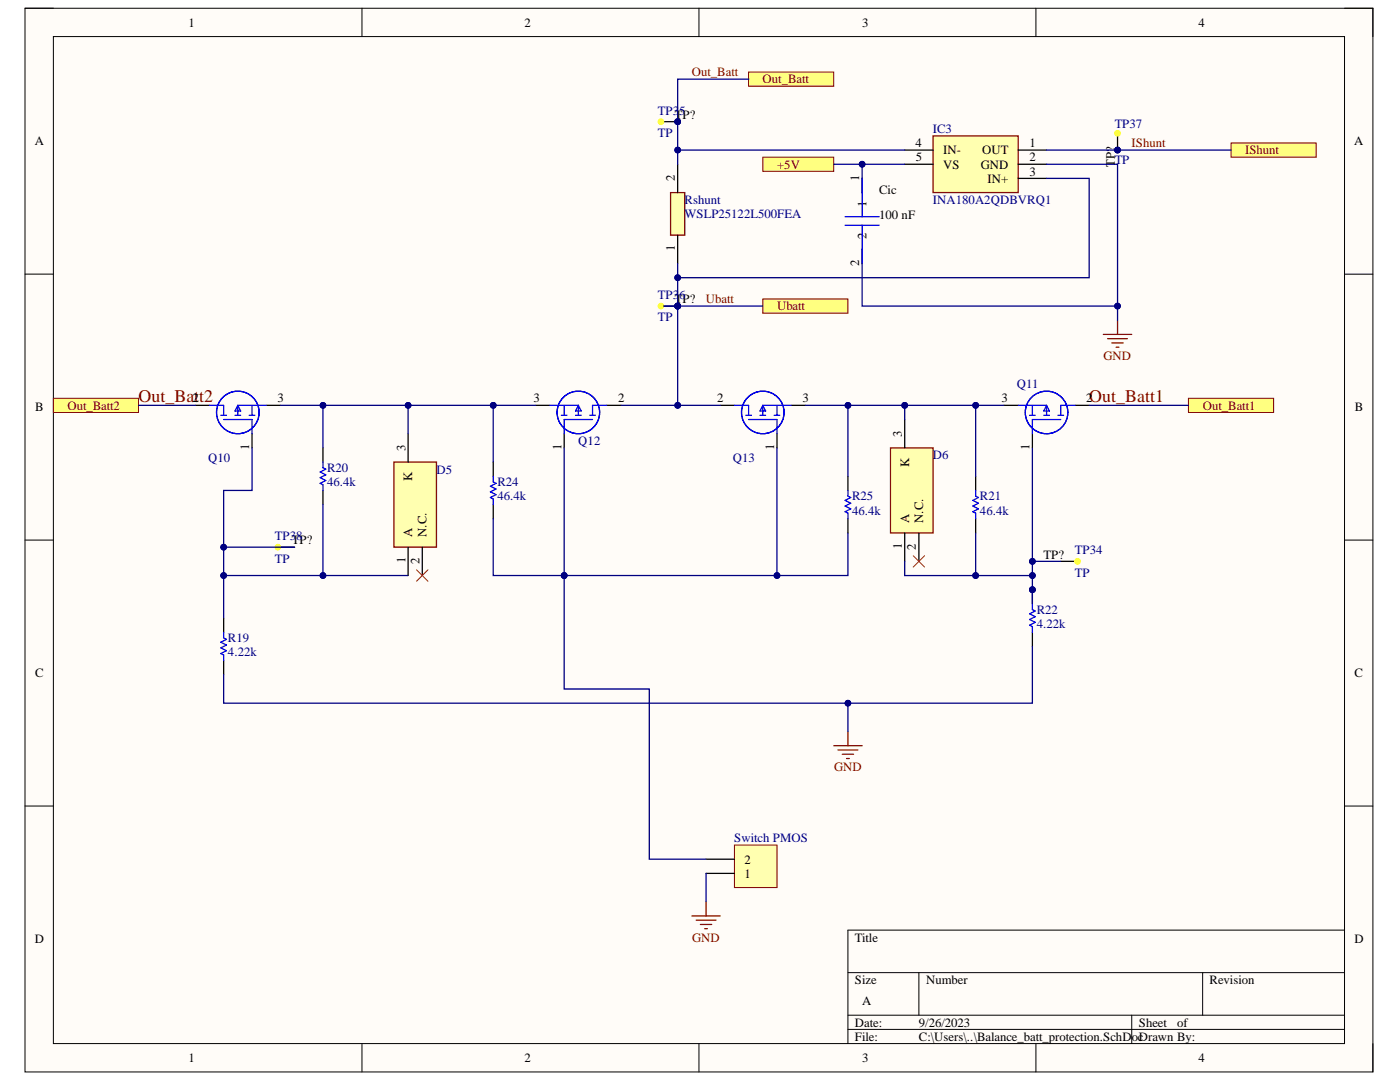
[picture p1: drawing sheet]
<svg xmlns="http://www.w3.org/2000/svg" width="279mm" height="216mm" viewBox="0 0 279 216" stroke-linecap="round" stroke-linejoin="round" font-family="sans-serif">
<defs><g id="words">
<g font-size="3.5" fill="#800000">
<text x="27.6" y="80.1">Out_Batt2</text>
<text x="217.4" y="80.1">Out_Batt1</text>
</g>
<g font-size="2.5">
<text x="37.6" y="5.3">1</text>
<text x="104.7" y="5.3">2</text>
<text x="172.1" y="5.3">3</text>
<text x="239.2" y="5.3">4</text>
<text x="134.7" y="23.8">TP?</text>
<text x="6.9" y="29">A</text>
<text x="182.7" y="29.4">4</text>
<text x="205.5" y="29.4">1</text>
<text x="270.2" y="29">A</text>
<text x="182.8" y="32.2">5</text>
<text x="188.2" y="30.8">IN-</text>
<text x="188.2" y="33.6">VS</text>
<text x="195.7" y="33.6">GND</text>
<text x="196" y="30.8">OUT</text>
<text x="205.5" y="32.2">2</text>
<text x="205.5" y="35.1">3</text>
<text x="222.5" y="33.4" transform="rotate(-90 222.5 33.4)">TP?</text>
<text x="134.7" y="36.2" transform="rotate(-90 134.7 36.2)">2</text>
<text x="171.5" y="36.2" transform="rotate(-90 171.5 36.2)">1</text>
<text x="172.9" y="41.3" transform="rotate(-90 172.9 41.3)">1</text>
<text x="197.1" y="36.4">IN+</text>
<text x="172.9" y="47.8" transform="rotate(-90 172.9 47.8)">2</text>
<text x="134.7" y="50.1" transform="rotate(-90 134.7 50.1)">1</text>
<text x="171.5" y="53.2" transform="rotate(-90 171.5 53.2)">2</text>
<text x="134.7" y="60.5">TP?</text>
<text x="7" y="82.1">B</text>
<text x="38.4" y="80.3">2</text>
<text x="55.4" y="80.3">3</text>
<text x="106.5" y="80.3">3</text>
<text x="123.4" y="80.3">2</text>
<text x="143.1" y="80.3">2</text>
<text x="160.1" y="80.3">3</text>
<text x="199.9" y="80.3">3</text>
<text x="216.8" y="80.3">2</text>
<text x="270.4" y="82.1">B</text>
<text x="49.7" y="89.8" transform="rotate(-90 49.7 89.8)">1</text>
<text x="80.9" y="89.9" transform="rotate(-90 80.9 89.9)">3</text>
<text x="112" y="89.8" transform="rotate(-90 112 89.8)">1</text>
<text x="154.5" y="89.8" transform="rotate(-90 154.5 89.8)">1</text>
<text x="180" y="87.1" transform="rotate(-90 180 87.1)">3</text>
<text x="205.5" y="89.8" transform="rotate(-90 205.5 89.8)">1</text>
<text x="181.5" y="93.2" transform="rotate(-90 181.5 93.2)">K</text>
<text x="82.3" y="96" transform="rotate(-90 82.3 96)">K</text>
<text x="82.3" y="107.2" transform="rotate(-90 82.3 107.2)">A</text>
<text x="85.1" y="107.2" transform="rotate(-90 85.1 107.2)">N.C.</text>
<text x="181.5" y="104.4" transform="rotate(-90 181.5 104.4)">A</text>
<text x="184.2" y="104.4" transform="rotate(-90 184.2 104.4)">N.C.</text>
<text x="58.3" y="108.6">TP?</text>
<text x="80.9" y="112.4" transform="rotate(-90 80.9 112.4)">1</text>
<text x="83.7" y="112.6" transform="rotate(-90 83.7 112.6)">2</text>
<text x="180" y="109.6" transform="rotate(-90 180 109.6)">1</text>
<text x="182.8" y="109.8" transform="rotate(-90 182.8 109.8)">2</text>
<text x="208.3" y="111.5">TP?</text>
<text x="7" y="135.1">C</text>
<text x="270.3" y="135.1">C</text>
<text x="148.6" y="172.3">2</text>
<text x="148.6" y="175.1">1</text>
<text x="6.9" y="188.2">D</text>
<text x="170.6" y="187.9">Title</text>
<text x="270.3" y="188.2">D</text>
<text x="170.6" y="196.3">Size</text>
<text x="184.8" y="196.3">Number</text>
<text x="241.4" y="196.3">Revision</text>
<text x="172.1" y="200.6">A</text>
<text x="170.6" y="204.9">Date:</text>
<text x="170.6" y="207.6">File:</text>
<text x="183.4" y="204.9">9/26/2023</text>
<text x="183.4" y="207.6">C:\Users\..\Balance_batt_protection.SchDocDrawn By:</text>
<text x="227.3" y="204.9">Sheet</text>
<text x="234.9" y="204.9">of</text>
<text x="37.6" y="212">1</text>
<text x="104.7" y="212">2</text>
<text x="172.1" y="212">3</text>
<text x="239.2" y="212">4</text>
</g>
<g font-size="2.5" fill="#800000">
<text x="138.1" y="15.2">Out_Batt</text>
<text x="152.2" y="16.7">Out_Batt</text>
<text x="225.8" y="29.4">IShunt</text>
<text x="155.1" y="33.6">+5V</text>
<text x="248.5" y="30.8">IShunt</text>
<text x="140.9" y="60.5">Ubatt</text>
<text x="155.1" y="62">Ubatt</text>
<text x="220.3" y="71.8">GND</text>
<text x="13.4" y="81.7">Out_Batt2</text>
<text x="240" y="81.7">Out_Batt1</text>
<text x="166.5" y="153.9">GND</text>
<text x="138.2" y="187.9">GND</text>
</g>
<g font-size="2.5" fill="#000080">
<text x="131.3" y="22.9">TP35</text>
<text x="131.3" y="27.4">TP</text>
<text x="186.2" y="26.5">IC3</text>
<text x="222.5" y="25.4">TP37</text>
<text x="222.5" y="32.8">TP</text>
<text x="136.6" y="40.7">Rshunt</text>
<text x="186.2" y="40.7">INA180A2QDBVRQ1</text>
<text x="136.6" y="43.5">WSLP25122L500FEA</text>
<text x="131.3" y="59.7">TP36</text>
<text x="131.3" y="64.2">TP</text>
<text x="202.9" y="77.5">Q11</text>
<text x="115.4" y="88.8">Q12</text>
<text x="41.5" y="92.2">Q10</text>
<text x="65.3" y="94.2">R20</text>
<text x="87.1" y="94.5">D5</text>
<text x="146.3" y="92.2">Q13</text>
<text x="186.2" y="91.6">D6</text>
<text x="65.3" y="97">46.4k</text>
<text x="99.3" y="99.8">46.4k</text>
<text x="99.3" y="97">R24</text>
<text x="170" y="99.8">R25</text>
<text x="195.6" y="99.8">R21</text>
<text x="54.9" y="107.8">TP38</text>
<text x="170" y="102.7">46.4k</text>
<text x="195.6" y="102.7">46.4k</text>
<text x="54.9" y="112.3">TP</text>
<text x="214.5" y="110.6">TP34</text>
<text x="214.5" y="115.1">TP</text>
<text x="206.9" y="125.3">4.22k</text>
<text x="206.9" y="122.5">R22</text>
<text x="45.5" y="131">4.22k</text>
<text x="45.5" y="128.1">R19</text>
<text x="146.5" y="168.1">Switch PMOS</text>
</g>
<g font-size="2.5" fill="#000100">
<text x="175.4" y="38.7">Cic</text>
<text x="175.4" y="43.8">100 nF</text>
</g>
</g></defs>
<path d="M5 1.6h269v212.3h-269z" fill-rule="evenodd" fill="#fffcf8"/>
<path d="M5 1.6h269v212.3h-269z" fill="none" stroke="#000" stroke-width=".2"/>
<path d="M10.7 7.3h257.6v200.9h-257.6z" fill-rule="evenodd" fill="#fffcf8"/>
<g fill="none" stroke="#000" stroke-width=".2">
<path d="M5 1.6h5.7M10.7 7.3h257.6v200.9h-257.6zM72.2 1.6v5.7M139.5 1.6v5.7M206.7 1.6v5.7M268.3 1.6h5.7v5.7M5 54.7h5.7M268.3 54.7h5.7M5 107.8h5.7M268.3 107.8h5.7M5 160.8h5.7M268.3 160.8h5.7"/>
<path d="M169.2 194.1h99.1M183.4 194.1v8.5M240 194.1v8.5M268.3 185.6h-99.1v22.6M72.2 208.2v5.7M139.5 208.2v5.7M169.2 202.6h99.1M169.2 205.4h99.1M206.7 208.2v5.7M225.9 202.6v5.6M274 208.2v5.7"/>
</g>
<path d="M64.5 89.4v2.8M64.5 97.9v2.8M194.7 95v2.9M194.7 103.5v2.9M44.6 123.3v2.9M44.6 131.8v2.9" fill="none" stroke="#000" stroke-width=".25"/>
<path d="M64.5 92.2v1.1l.5 .3-1.1 .6 1.1 .5-1.1 .6 1.1 .6-1.1 .5 .6 .3v1.2M194.7 97.9v1.1l.6 .3-1.2 .5 1.2 .6-1.2 .6 1.2 .5-1.2 .6 .6 .3v1.1M44.6 126.2v1.1l.6 .3-1.1 .5 1.1 .6-1.1 .6 1.1 .5-1.1 .6 .5 .3v1.1" fill="none" stroke="#00f" stroke-width=".25"/>
<circle cx="206" cy="117.7" r=".56" fill="#000080"/>
<circle cx="206" cy="117.7" r=".56" fill="none" stroke="#000080" stroke-width=".2"/>
<path d="M206 117.7v2.8M206 126.2v2.8" fill="none" stroke="#000" stroke-width=".25"/>
<circle cx="206" cy="117.7" r=".56" fill="#000080"/>
<circle cx="206" cy="117.7" r=".56" fill="none" stroke="#000080" stroke-width=".2"/>
<path d="M206 120.5v1.1l.6 .3-1.1 .6 1.1 .6-1.1 .5 1.1 .6-1.1 .6 .5 .2v1.2" fill="none" stroke="#00f" stroke-width=".25"/>
<path d="M10.7 79.5h16.9v2.8h-16.9z" fill-rule="evenodd" fill="#ffff80"/>
<path d="M10.7 79.5h16.9v2.8h-16.9z" fill="none" stroke="#800000" stroke-width=".2"/>
<path d="M237.2 79.5h17v2.8h-17z" fill-rule="evenodd" fill="#ffff80"/>
<path d="M237.2 79.5h17v2.8h-17z" fill="none" stroke="#800000" stroke-width=".2"/>
<path d="M149.4 14.4h17v2.8h-17z" fill-rule="evenodd" fill="#ffff80"/>
<path d="M149.4 14.4h17v2.8h-17z" fill="none" stroke="#800000" stroke-width=".2"/>
<path d="M56 109.2h2.8" fill="none" stroke="#000" stroke-width=".25"/>
<circle cx="55.4" cy="109.2" r=".56" fill="#ff0"/>
<circle cx="55.4" cy="109.2" r=".56" fill="none" stroke="#ff0" stroke-width=".2"/>
<path d="M211.7 112h2.8" fill="none" stroke="#000" stroke-width=".25"/>
<circle cx="215" cy="112" r=".56" fill="#ff0"/>
<circle cx="215" cy="112" r=".56" fill="none" stroke="#ff0" stroke-width=".2"/>
<circle cx="135.2" cy="24.3" r=".57" fill="#000080"/>
<circle cx="135.2" cy="24.3" r=".57" fill="none" stroke="#000080" stroke-width=".2"/>
<path d="M132.4 24.3h2.8" fill="none" stroke="#000" stroke-width=".25"/>
<circle cx="135.2" cy="24.3" r=".57" fill="#000080"/>
<circle cx="135.2" cy="24.3" r=".57" fill="none" stroke="#000080" stroke-width=".2"/>
<circle cx="131.9" cy="24.3" r=".56" fill="#ff0"/>
<circle cx="131.9" cy="24.3" r=".56" fill="none" stroke="#ff0" stroke-width=".2"/>
<circle cx="135.2" cy="61.1" r=".57" fill="#000080"/>
<circle cx="135.2" cy="61.1" r=".57" fill="none" stroke="#000080" stroke-width=".2"/>
<path d="M132.4 61.1h2.8" fill="none" stroke="#000" stroke-width=".25"/>
<circle cx="135.2" cy="61.1" r=".57" fill="#000080"/>
<circle cx="135.2" cy="61.1" r=".57" fill="none" stroke="#000080" stroke-width=".2"/>
<circle cx="131.9" cy="61.1" r=".56" fill="#ff0"/>
<circle cx="131.9" cy="61.1" r=".56" fill="none" stroke="#ff0" stroke-width=".2"/>
<path d="M245.7 28.5h17v2.9h-17z" fill-rule="evenodd" fill="#ffff80"/>
<path d="M245.7 28.5h17v2.9h-17z" fill="none" stroke="#800000" stroke-width=".2"/>
<circle cx="223" cy="29.9" r=".57" fill="#000080"/>
<circle cx="223" cy="29.9" r=".57" fill="none" stroke="#000080" stroke-width=".2"/>
<path d="M223 27.1v2.8" fill="none" stroke="#000" stroke-width=".25"/>
<circle cx="223" cy="29.9" r=".57" fill="#000080"/>
<circle cx="223" cy="29.9" r=".57" fill="none" stroke="#000080" stroke-width=".2"/>
<circle cx="223" cy="26.6" r=".56" fill="#ff0"/>
<circle cx="223" cy="26.6" r=".56" fill="none" stroke="#ff0" stroke-width=".2"/>
<path d="M152.2 59.7h17v2.8h-17z" fill-rule="evenodd" fill="#ffff80"/>
<path d="M152.2 59.7h17v2.8h-17z" fill="none" stroke="#800000" stroke-width=".2"/>
<path d="M133.8 38.4h2.9v8.5h-2.9z" fill-rule="evenodd" fill="#ffffb0"/>
<path d="M133.8 38.4h2.9v8.5h-2.9z" fill="none" stroke="#800000" stroke-width=".25"/>
<path d="M135.2 32.8v5.6M135.2 46.9v5.7" fill="none" stroke="#000" stroke-width=".25"/>
<path d="M186.2 27.1h17v11.3h-17z" fill-rule="evenodd" fill="#ffffb0"/>
<path d="M186.2 27.1h17v11.3h-17zM220.2 66.7h5.7M221 67.6h4M221.9 68.4h2.3M222.7 69.3h.6M223 63.9v2.8" fill="none" stroke="#800000" stroke-width=".25"/>
<path d="M180.6 29.9h5.6M180.6 32.8h5.6M203.2 29.9h5.7M203.2 32.8h5.7M203.2 35.6h5.7" fill="none" stroke="#000" stroke-width=".25"/>
<path d="M152.2 31.4h14.2v2.8h-14.2z" fill-rule="evenodd" fill="#ffff80"/>
<path d="M152.2 31.4h14.2v2.8h-14.2z" fill="none" stroke="#800000" stroke-width=".2"/>
<path d="M172.1 35.6v2.8M172.1 49.8v2.8" fill="none" stroke="#000" stroke-width=".25"/>
<path d="M172.1 35.6v7.6M168.7 43.2h6.8M168.7 44.9h6.8M172.1 44.9v7.7" fill="none" stroke="#00f" stroke-width=".25"/>
<path d="M146.6 168.6h8.5v8.5h-8.5z" fill-rule="evenodd" fill="#ffffb0"/>
<path d="M146.6 168.6h8.5v8.5h-8.5z" fill="none" stroke="#800000" stroke-width=".2"/>
<path d="M140.9 174.3h5.7M140.9 171.4h5.7" fill="none" stroke="#000" stroke-width=".25"/>
<path d="M78.6 92.2h8.5v17h-8.5z" fill-rule="evenodd" fill="#ffffb0"/>
<path d="M78.6 92.2h8.5v17h-8.5z" fill="none" stroke="#800000" stroke-width=".25"/>
<path d="M81.4 86.5v5.7M81.4 109.2v5.6M84.3 109.2v5.6" fill="none" stroke="#000" stroke-width=".25"/>
<path d="M177.7 89.4h8.5v17h-8.5z" fill-rule="evenodd" fill="#ffffb0"/>
<path d="M177.7 89.4h8.5v17h-8.5zM166.4 148.8h5.7M167.2 149.7h4M168.1 150.5h2.3M168.9 151.4h.6M169.2 146v2.8M140.9 179.9v2.9M138.1 182.8h5.6M138.9 183.6h4M139.8 184.5h2.2M140.6 185.3h.6" fill="none" stroke="#800000" stroke-width=".25"/>
<g fill="none" stroke="#000" stroke-width=".25">
<path d="M39 80.9h2.8M50.3 86.5v2.9M53.1 80.9h2.9M98.4 92.2v2.8M106.9 80.9h2.9M112.6 86.5v2.9M121.1 80.9h2.8M143.7 80.9h2.9M155.1 86.5v2.9M157.9 80.9h2.8M169.2 95v2.9M180.6 83.7v5.7"/>
<path d="M200.4 80.9h2.8M206 86.5v2.9M214.5 80.9h2.9M98.4 100.7v2.8M169.2 103.5v2.9M180.6 106.4v5.6M183.4 106.4v5.6"/>
</g>
<path d="M83.1 113.7l2.3 2.3M85.4 113.7l-2.3 2.3M182.3 110.9l2.2 2.2M184.5 110.9l-2.2 2.2" fill="none" stroke="#f00" stroke-width=".2"/>
<g fill="none" stroke="#00f" stroke-width=".25">
<path d="M41.8 80.9h2.8v2M44.1 82.9h1.1M44.6 83.7h5.7v2.8M46.9 82.9h1.1M47.5 80.9h5.6M47.5 80.9v2M47.5 80.9l.5 1.1h-1.1zM49.7 82.9h1.2M50.3 80.9v2M98.4 95v1.2l.6 .2-1.1 .6 1.1 .6-1.1 .5 1.1 .6-1.1 .6 .5 .3v1.1M109.8 80.9h5.6M112 82.9h1.2"/>
<path d="M112.6 80.9v2M114.9 82.9h1.1M115.4 80.9l.6 1.1h-1.1zM115.4 80.9v2M117.7 82.9h1.1M118.3 83.7h-5.7v2.8M121.1 80.9h-2.8v2M146.6 80.9h2.8v2M148.8 82.9h1.2M149.4 83.7h5.7v2.8M151.7 82.9h1.1M152.2 80.9h5.7"/>
<path d="M152.2 80.9l.6 1.1h-1.1zM152.2 80.9v2M154.5 82.9h1.1M155.1 80.9v2M169.2 97.9v1.1l.6 .3-1.1 .5 1.1 .6-1.1 .6 1.1 .5-1.1 .6 .5 .3v1.1M203.2 80.9h5.7M205.5 82.9h1.1M206 80.9v2M208.3 82.9h1.1M208.9 80.9l.5 1.1h-1.1zM208.9 80.9v2M211.1 82.9h1.2"/>
<path d="M211.7 83.7h-5.7v2.8M214.5 80.9h-2.8v2"/>
<circle cx="47.5" cy="82.3" r="4.2"/>
<circle cx="115.4" cy="82.3" r="4.2"/>
<circle cx="152.2" cy="82.3" r="4.2"/>
<circle cx="208.9" cy="82.3" r="4.2"/>
</g>
<path d="M135.2 61.1h17M217.4 80.9h19.8" fill="none" stroke="#000080" stroke-width=".25"/>
<circle cx="135.2" cy="61.1" r=".57" fill="#000080"/>
<circle cx="135.2" cy="61.1" r=".57" fill="none" stroke="#000080" stroke-width=".2"/>
<path d="M149.4 15.8h-14.2v17" fill="none" stroke="#000080" stroke-width=".25"/>
<circle cx="135.2" cy="29.9" r=".57" fill="#000080"/>
<circle cx="135.2" cy="29.9" r=".57" fill="none" stroke="#000080" stroke-width=".2"/>
<circle cx="135.2" cy="24.3" r=".57" fill="#000080"/>
<circle cx="135.2" cy="24.3" r=".57" fill="none" stroke="#000080" stroke-width=".2"/>
<path d="M135.2 52.6v8.5" fill="none" stroke="#000080" stroke-width=".25"/>
<circle cx="135.2" cy="55.4" r=".57" fill="#000080"/>
<circle cx="135.2" cy="55.4" r=".57" fill="none" stroke="#000080" stroke-width=".2"/>
<circle cx="135.2" cy="61.1" r=".57" fill="#000080"/>
<circle cx="135.2" cy="61.1" r=".57" fill="none" stroke="#000080" stroke-width=".2"/>
<path d="M135.2 29.9h45.4" fill="none" stroke="#000080" stroke-width=".25"/>
<circle cx="135.2" cy="29.9" r=".57" fill="#000080"/>
<circle cx="135.2" cy="29.9" r=".57" fill="none" stroke="#000080" stroke-width=".2"/>
<path d="M208.9 35.6h8.5v19.8h-82.2" fill="none" stroke="#000080" stroke-width=".25"/>
<circle cx="135.2" cy="55.4" r=".57" fill="#000080"/>
<circle cx="135.2" cy="55.4" r=".57" fill="none" stroke="#000080" stroke-width=".2"/>
<path d="M208.9 32.8h14.1v31.1" fill="none" stroke="#000080" stroke-width=".25"/>
<circle cx="223" cy="61.1" r=".57" fill="#000080"/>
<circle cx="223" cy="61.1" r=".57" fill="none" stroke="#000080" stroke-width=".2"/>
<path d="M208.9 29.9h36.8" fill="none" stroke="#000080" stroke-width=".25"/>
<circle cx="223" cy="29.9" r=".57" fill="#000080"/>
<circle cx="223" cy="29.9" r=".57" fill="none" stroke="#000080" stroke-width=".2"/>
<path d="M166.4 32.8h14.2" fill="none" stroke="#000080" stroke-width=".25"/>
<circle cx="172.1" cy="32.8" r=".57" fill="#000080"/>
<circle cx="172.1" cy="32.8" r=".57" fill="none" stroke="#000080" stroke-width=".2"/>
<path d="M132.4 61.1h2.8" fill="none" stroke="#000080" stroke-width=".25"/>
<circle cx="135.2" cy="61.1" r=".57" fill="#000080"/>
<circle cx="135.2" cy="61.1" r=".57" fill="none" stroke="#000080" stroke-width=".2"/>
<path d="M172.1 32.8v2.8" fill="none" stroke="#000080" stroke-width=".25"/>
<circle cx="172.1" cy="32.8" r=".57" fill="#000080"/>
<circle cx="172.1" cy="32.8" r=".57" fill="none" stroke="#000080" stroke-width=".2"/>
<path d="M172.1 52.6v8.5h50.9" fill="none" stroke="#000080" stroke-width=".25"/>
<circle cx="223" cy="61.1" r=".57" fill="#000080"/>
<circle cx="223" cy="61.1" r=".57" fill="none" stroke="#000080" stroke-width=".2"/>
<path d="M206 112h5.7" fill="none" stroke="#000080" stroke-width=".25"/>
<circle cx="206" cy="112" r=".57" fill="#000080"/>
<circle cx="206" cy="112" r=".57" fill="none" stroke="#000080" stroke-width=".2"/>
<path d="M194.7 106.4v8.4" fill="none" stroke="#000080" stroke-width=".25"/>
<circle cx="194.7" cy="114.8" r=".57" fill="#000080"/>
<circle cx="194.7" cy="114.8" r=".57" fill="none" stroke="#000080" stroke-width=".2"/>
<path d="M194.7 80.9v14.1" fill="none" stroke="#000080" stroke-width=".25"/>
<circle cx="194.7" cy="80.9" r=".57" fill="#000080"/>
<circle cx="194.7" cy="80.9" r=".57" fill="none" stroke="#000080" stroke-width=".2"/>
<path d="M200.4 80.9h-19.8v2.8" fill="none" stroke="#000080" stroke-width=".25"/>
<circle cx="194.7" cy="80.9" r=".57" fill="#000080"/>
<circle cx="194.7" cy="80.9" r=".57" fill="none" stroke="#000080" stroke-width=".2"/>
<circle cx="180.6" cy="80.9" r=".57" fill="#000080"/>
<circle cx="180.6" cy="80.9" r=".57" fill="none" stroke="#000080" stroke-width=".2"/>
<path d="M64.5 100.7v14.1" fill="none" stroke="#000080" stroke-width=".25"/>
<circle cx="64.5" cy="114.8" r=".57" fill="#000080"/>
<circle cx="64.5" cy="114.8" r=".57" fill="none" stroke="#000080" stroke-width=".2"/>
<path d="M44.6 114.8h36.8" fill="none" stroke="#000080" stroke-width=".25"/>
<circle cx="44.6" cy="114.8" r=".57" fill="#000080"/>
<circle cx="44.6" cy="114.8" r=".57" fill="none" stroke="#000080" stroke-width=".2"/>
<circle cx="64.5" cy="114.8" r=".57" fill="#000080"/>
<circle cx="64.5" cy="114.8" r=".57" fill="none" stroke="#000080" stroke-width=".2"/>
<path d="M98.4 80.9v11.3" fill="none" stroke="#000080" stroke-width=".25"/>
<circle cx="98.4" cy="80.9" r=".57" fill="#000080"/>
<circle cx="98.4" cy="80.9" r=".57" fill="none" stroke="#000080" stroke-width=".2"/>
<path d="M112.6 89.4v25.4h-14.2v-11.3" fill="none" stroke="#000080" stroke-width=".25"/>
<circle cx="112.6" cy="114.8" r=".57" fill="#000080"/>
<circle cx="112.6" cy="114.8" r=".57" fill="none" stroke="#000080" stroke-width=".2"/>
<path d="M160.7 80.9h19.9" fill="none" stroke="#000080" stroke-width=".25"/>
<circle cx="169.2" cy="80.9" r=".57" fill="#000080"/>
<circle cx="169.2" cy="80.9" r=".57" fill="none" stroke="#000080" stroke-width=".2"/>
<circle cx="180.6" cy="80.9" r=".57" fill="#000080"/>
<circle cx="180.6" cy="80.9" r=".57" fill="none" stroke="#000080" stroke-width=".2"/>
<path d="M169.2 80.9v14.1" fill="none" stroke="#000080" stroke-width=".25"/>
<circle cx="169.2" cy="80.9" r=".57" fill="#000080"/>
<circle cx="169.2" cy="80.9" r=".57" fill="none" stroke="#000080" stroke-width=".2"/>
<path d="M155.1 89.4v25.4h14.1v-8.4" fill="none" stroke="#000080" stroke-width=".25"/>
<circle cx="155.1" cy="114.8" r=".57" fill="#000080"/>
<circle cx="155.1" cy="114.8" r=".57" fill="none" stroke="#000080" stroke-width=".2"/>
<path d="M180.6 112v2.8h25.4" fill="none" stroke="#000080" stroke-width=".25"/>
<circle cx="206" cy="114.8" r=".57" fill="#000080"/>
<circle cx="206" cy="114.8" r=".57" fill="none" stroke="#000080" stroke-width=".2"/>
<circle cx="194.7" cy="114.8" r=".57" fill="#000080"/>
<circle cx="194.7" cy="114.8" r=".57" fill="none" stroke="#000080" stroke-width=".2"/>
<path d="M206 89.4v31.1" fill="none" stroke="#000080" stroke-width=".25"/>
<circle cx="206" cy="117.7" r=".56" fill="#000080"/>
<circle cx="206" cy="117.7" r=".56" fill="none" stroke="#000080" stroke-width=".2"/>
<circle cx="206" cy="114.8" r=".57" fill="#000080"/>
<circle cx="206" cy="114.8" r=".57" fill="none" stroke="#000080" stroke-width=".2"/>
<circle cx="206" cy="112" r=".57" fill="#000080"/>
<circle cx="206" cy="112" r=".57" fill="none" stroke="#000080" stroke-width=".2"/>
<path d="M169.2 140.3v5.7M140.9 174.3v5.6" fill="none" stroke="#000080" stroke-width=".25"/>
<circle cx="169.2" cy="140.3" r=".57" fill="#000080"/>
<circle cx="169.2" cy="140.3" r=".57" fill="none" stroke="#000080" stroke-width=".2"/>
<path d="M206 129v11.3h-161.4v-5.6" fill="none" stroke="#000080" stroke-width=".25"/>
<circle cx="169.2" cy="140.3" r=".57" fill="#000080"/>
<circle cx="169.2" cy="140.3" r=".57" fill="none" stroke="#000080" stroke-width=".2"/>
<path d="M58.8 109.2h-14.2v14.1" fill="none" stroke="#000080" stroke-width=".25"/>
<circle cx="44.6" cy="114.8" r=".57" fill="#000080"/>
<circle cx="44.6" cy="114.8" r=".57" fill="none" stroke="#000080" stroke-width=".2"/>
<circle cx="44.6" cy="109.2" r=".57" fill="#000080"/>
<circle cx="44.6" cy="109.2" r=".57" fill="none" stroke="#000080" stroke-width=".2"/>
<path d="M81.4 86.5v-5.6h-16.9v8.5" fill="none" stroke="#000080" stroke-width=".25"/>
<circle cx="81.4" cy="80.9" r=".57" fill="#000080"/>
<circle cx="81.4" cy="80.9" r=".57" fill="none" stroke="#000080" stroke-width=".2"/>
<circle cx="64.5" cy="80.9" r=".57" fill="#000080"/>
<circle cx="64.5" cy="80.9" r=".57" fill="none" stroke="#000080" stroke-width=".2"/>
<path d="M27.6 80.9h11.4M56 80.9h8.5" fill="none" stroke="#000080" stroke-width=".25"/>
<circle cx="64.5" cy="80.9" r=".57" fill="#000080"/>
<circle cx="64.5" cy="80.9" r=".57" fill="none" stroke="#000080" stroke-width=".2"/>
<path d="M50.3 89.4v8.5h-5.7v11.3" fill="none" stroke="#000080" stroke-width=".25"/>
<circle cx="44.6" cy="109.2" r=".57" fill="#000080"/>
<circle cx="44.6" cy="109.2" r=".57" fill="none" stroke="#000080" stroke-width=".2"/>
<path d="M81.4 80.9h25.5" fill="none" stroke="#000080" stroke-width=".25"/>
<circle cx="81.4" cy="80.9" r=".57" fill="#000080"/>
<circle cx="81.4" cy="80.9" r=".57" fill="none" stroke="#000080" stroke-width=".2"/>
<circle cx="98.4" cy="80.9" r=".57" fill="#000080"/>
<circle cx="98.4" cy="80.9" r=".57" fill="none" stroke="#000080" stroke-width=".2"/>
<path d="M135.2 61.1v19.8h-11.3" fill="none" stroke="#000080" stroke-width=".25"/>
<circle cx="135.2" cy="61.1" r=".57" fill="#000080"/>
<circle cx="135.2" cy="61.1" r=".57" fill="none" stroke="#000080" stroke-width=".2"/>
<circle cx="135.2" cy="80.9" r=".57" fill="#000080"/>
<circle cx="135.2" cy="80.9" r=".57" fill="none" stroke="#000080" stroke-width=".2"/>
<path d="M135.2 80.9h8.5" fill="none" stroke="#000080" stroke-width=".25"/>
<circle cx="135.2" cy="80.9" r=".57" fill="#000080"/>
<circle cx="135.2" cy="80.9" r=".57" fill="none" stroke="#000080" stroke-width=".2"/>
<path d="M112.6 114.8v22.7h17v33.9h11.3" fill="none" stroke="#000080" stroke-width=".25"/>
<circle cx="112.6" cy="114.8" r=".57" fill="#000080"/>
<circle cx="112.6" cy="114.8" r=".57" fill="none" stroke="#000080" stroke-width=".2"/>
<path d="M112.6 114.8h42.5" fill="none" stroke="#000080" stroke-width=".25"/>
<circle cx="155.1" cy="114.8" r=".57" fill="#000080"/>
<circle cx="155.1" cy="114.8" r=".57" fill="none" stroke="#000080" stroke-width=".2"/>
<circle cx="112.6" cy="114.8" r=".57" fill="#000080"/>
<circle cx="112.6" cy="114.8" r=".57" fill="none" stroke="#000080" stroke-width=".2"/>
<use href="#words"/>
</svg>
